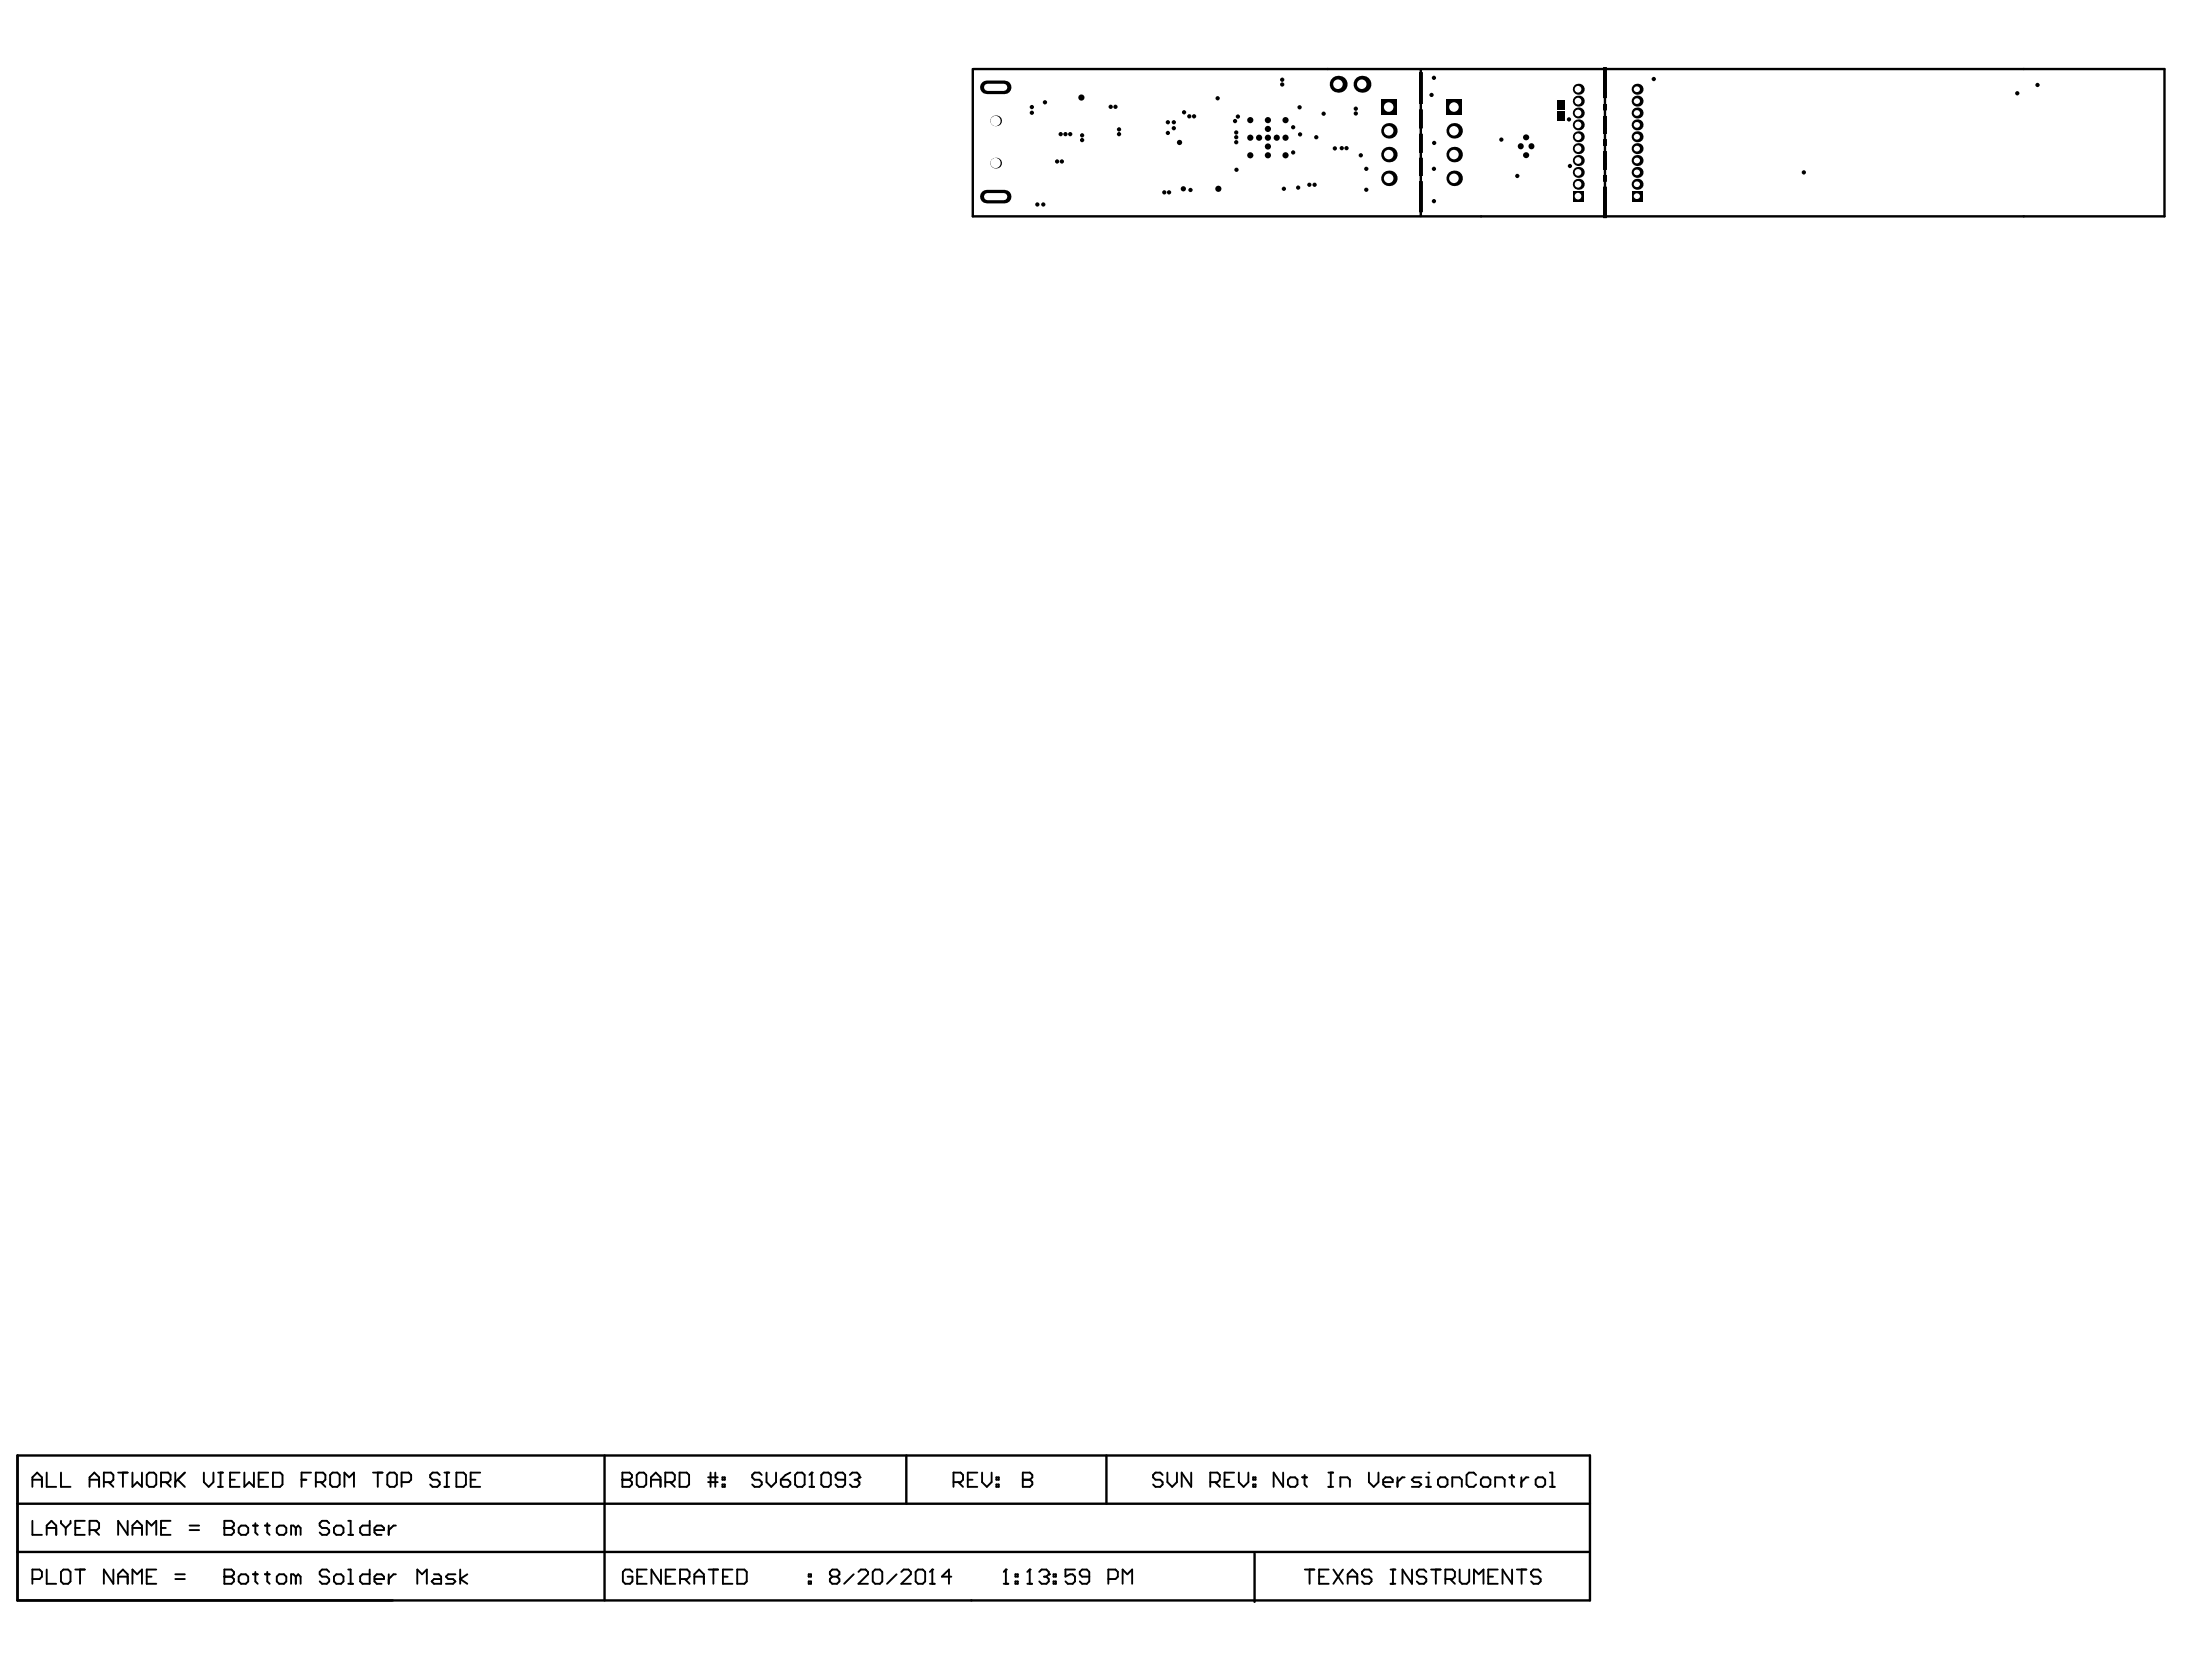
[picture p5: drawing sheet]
<svg xmlns="http://www.w3.org/2000/svg" width="271mm" height="208mm" viewBox="0 0 271 208" stroke-linecap="round" stroke-linejoin="round" font-family="sans-serif">
<g fill="none" stroke="#000" stroke-width=".12">
<path d="M176 16.7h.3v2.2h-.3zM176 13.7h.3v2.1h-.3zM176 19.6h.3v2.2h-.3zM176 9h.3v3.8h-.3zM198.9 17.3h.3v.7h-.3zM198.9 15.9h.3v.6h-.3zM198.9 13h.3v.6h-.3zM198.9 11.5h.3v.6h-.3zM198.9 18.8h.3v1.5h-.3zM198.9 14.4h.3v1.5h-.3zM198.9 8.4h.3v3.1h-.3zM176 22.6h.3v3.6h-.3z"/>
<path d="M198.9 23.2h.3v.7h-.3zM198.9 21.8h.3v.6h-.3zM198.9 20.3h.3v.7h-.3zM198.9 23.9h.3v3.1h-.3z"/>
</g>
<path d="M120.6 8.6v18.2h147.8v-18.2h-147.7M176.2 8.7v18.1M199 8.7v18M2.2 180.4v18h194.9v-18h-194.9v18M2.2 192.4h194.9M2.2 186.4h194.9M75 180.4v18M112.4 180.4v6M137.2 180.4v6M155.6 192.6v6" fill="none" stroke="#000" stroke-width=".3"/>
<g fill="none" stroke="#000" stroke-width=".24">
<path d="M4 183.4h1.2M4 184.3v-1.2l.6-.5 .6 .5v1.2M4 188.5v1.8h1.2M4 195.7h.9l.3-.2v-.6l-.3-.3h-.9v1.7M5.8 182.6v1.7h1.2M5.8 190.3v-1.2l.6-.6 .6 .6v1.2M5.8 194.6v1.7h1.2M5.8 189.4h1.2M7.6 182.6v1.7h1.1M7.6 194.9l.3-.3h.5l.3 .3v1.1l-.3 .3h-.5l-.3-.3zM7.6 188.5v.3l.6 .6M8.2 189.4v.9"/>
<path d="M8.7 188.5v.3l-.5 .6M9.3 194.6h1.2M9.3 189.4h.6M9.9 194.6v1.7M10.5 188.5h-1.2v1.8h1.2M11.1 183.4h1.2M11.1 189.7h.9l.3-.3v-.6l-.3-.3h-.9v1.8M11.1 184.3v-1.2l.6-.5 .6 .5v1.2M11.7 189.7l.6 .6M12.9 183.7h.9l.3-.3v-.6l-.3-.2h-.9v1.7M13.5 183.7l.6 .6M14.1 194.6v1.7l-1.2-1.7v1.7"/>
<path d="M14.6 182.6h1.2M14.6 196.3v-1.1l.6-.6 .6 .6v1.1M14.6 195.5h1.2M15.2 182.6v1.7M15.8 188.5v1.8l-1.2-1.8v1.8M16.4 182.6v1.7l.6-.6 .6 .6v-1.7M16.4 190.3v-1.2l.6-.6 .6 .6v1.2M16.4 196.3v-1.7l.6 .6 .6-.6v1.7M16.4 189.4h1.2M18.2 182.8l.3-.2h.6l.3 .2v1.2l-.3 .3h-.6l-.3-.3zM18.2 195.5h.6M18.2 190.3v-1.8l.6 .6 .6-.6v1.8"/>
<path d="M19.4 194.6h-1.2v1.7h1.2M20 183.7h.9l.2-.3v-.6l-.2-.2h-.9v1.7M20 189.4h.6M20.6 183.7l.5 .6M21.1 188.5h-1.1v1.8h1.1M21.7 195.7h1.2M21.7 195.2h1.2M21.7 182.6v1.7M22 183.4l.9 .9M22.9 182.6l-1.2 1.1M23.5 189.7h1.2M23.5 189.1h1.2"/>
<path d="M25.3 182.6v1.1l.6 .6 .6-.6v-1.1M27.1 184.3h.5M27.1 182.6h.5M27.3 182.6v1.7M27.8 195.5h.1M27.8 189.4h.1M27.8 194.6h.9l.3 .3v.3l-.3 .3 .3 .2v.3l-.3 .3h-.9zM27.8 195.5h.9M27.8 188.5h.9l.3 .3v.3l-.3 .3 .3 .3v.3l-.3 .3h-.9zM27.8 189.4h.9M28.5 183.4h.6M29.6 195.5l.3-.3h.6l.3 .3v.5l-.3 .3h-.6l-.3-.3z"/>
<path d="M29.6 189.4l.3-.3h.6l.3 .3v.6l-.3 .3h-.6l-.3-.3zM29.7 182.6h-1.2v1.7h1.2M30.3 182.6v1.7l.6-.6 .6 .6v-1.7M31.4 195.2h.6M31.4 189.1h.6M31.7 188.8v1.2l.3 .3M31.7 194.9v1.1l.3 .3M32.1 183.4h.6M32.8 195.2h.6M32.8 189.1h.6M33.1 188.8v1.2l.3 .3M33.1 194.9v1.1l.3 .3"/>
<path d="M33.3 182.6h-1.2v1.7h1.2M33.8 182.6h.9l.3 .2v1.2l-.3 .3h-.9zM34.3 195.5l.3-.3h.6l.3 .3v.5l-.3 .3h-.6l-.3-.3zM34.3 189.4l.3-.3h.6l.3 .3v.6l-.3 .3h-.6l-.3-.3zM36.7 195.5l-.3-.3h-.3v1.1M36.7 189.4l-.3-.3h-.3v1.2M36.7 189.4v.9M36.7 195.5v.8M36.7 195.5l.3-.3 .3 .3v.8M36.7 189.4l.3-.3 .3 .3v.9M37.4 183.4h.6M38.6 182.6h-1.2v1.7"/>
<path d="M39.2 183.7h.9l.2-.3v-.6l-.2-.2h-.9v1.7M39.8 183.7l.5 .6M40.8 194.9l-.3-.3h-.6l-.3 .3v.3l.3 .3h.6l.3 .2v.3l-.3 .3h-.6l-.3-.3M40.8 188.8l-.3-.3h-.6l-.3 .3v.3l.3 .3h.6l.3 .3v.3l-.3 .3h-.6l-.3-.3M40.9 182.8l.3-.2h.6l.3 .2v1.2l-.3 .3h-.6l-.3-.3zM41.4 195.5l.3-.3h.6l.3 .3v.5l-.3 .3h-.6l-.3-.3zM41.4 189.4l.3-.3h.6l.3 .3v.6l-.3 .3h-.6l-.3-.3zM42.7 184.3v-1.7l.6 .5 .6-.5v1.7M43.2 194.6h.3v1.7M43.2 196.3h.6M43.2 190.3h.6M43.2 188.5h.3v1.8"/>
<path d="M45.8 194.6v1.7h-.8l-.3-.3v-.5l.3-.3h.8M45.8 188.5v1.8h-.8l-.3-.3v-.6l.3-.3h.8M46.3 182.6h1.1M46.4 195.7h1.2v-.2l-.3-.3h-.6l-.3 .3v.5l.3 .3h.6M46.4 189.7h1.2v-.3l-.3-.3h-.6l-.3 .3v.6l.3 .3h.6M46.8 182.6v1.7M48 182.8l.3-.2h.6l.3 .2v1.2l-.3 .3h-.6l-.3-.3zM48.2 189.1v1.2M48.2 195.2v1.1M49.1 195.2h-.3l-.6 .5M49.1 189.1h-.3l-.6 .6M49.8 183.7h.9l.3-.3v-.6l-.3-.2h-.9v1.7"/>
<path d="M51.7 196.3v-1.7l.6 .6 .6-.6v1.7M53.8 195.2h.6l.3 .3v.8h-.9l-.3-.3 .3-.3h.9M54.5 182.8l-.3-.2h-.6l-.3 .2v.3l.3 .3h.6l.3 .3v.3l-.3 .3h-.6l-.3-.3M55.1 184.3h.6M55.1 182.6h.6M55.4 182.6v1.7M56.5 195.2h-.9l-.3 .3 .3 .2h.6l.3 .3-.3 .3h-.9M56.6 182.6h.9l.3 .2v1.2l-.3 .3h-.9zM57.1 194.6v1.7M57.9 195.2l-.8 .5 .8 .6M58.4 183.4h.6M59.5 182.6h-1.1v1.7h1.1"/>
<path d="M77.2 183.4h.1M77.2 182.6h.9l.3 .2v.3l-.3 .3 .3 .3v.3l-.3 .3h-.9zM77.2 183.4h.9M78.4 194.9l-.3-.3h-.6l-.3 .3v1.1l.3 .3h.6l.3-.3v-.5h-.6M78.9 182.8l.3-.2h.6l.3 .2v1.2l-.3 .3h-.6l-.3-.3zM79 195.5h.6M80.2 194.6h-1.2v1.7h1.2M80.7 183.4h1.2M80.7 184.3v-1.2l.6-.5 .6 .5v1.2M82 194.6v1.7l-1.2-1.7v1.7M82.5 183.7h.9l.3-.3v-.6l-.3-.2h-.9v1.7M82.6 195.5h.5"/>
<path d="M83.1 183.7l.6 .6M83.7 194.6h-1.1v1.7h1.1M84.3 182.6h.9l.2 .2v1.2l-.2 .3h-.9zM84.3 195.7h.9l.3-.2v-.6l-.3-.3h-.9v1.7M84.9 195.7l.6 .6M86.1 195.5h1.2M86.1 196.3v-1.1l.6-.6 .6 .6v1.1M87.8 183.1h1.2M87.8 183.7h1.2M87.9 194.6h1.1M88.1 182.6v1.7M88.5 194.6v1.7"/>
<path d="M88.7 182.6v1.7M89.6 184h.3v.3h-.3zM89.6 183.1h.3v.3h-.3zM89.6 195.5h.6M90.8 194.6h-1.2v1.7h1.2M91.4 194.6h.9l.3 .3v1.1l-.3 .3h-.9zM94.5 182.8l-.3-.2h-.6l-.3 .2v.3l.3 .3h.6l.3 .3v.3l-.3 .3h-.6l-.3-.3M95 182.6v1.1l.6 .6 .6-.6v-1.1M96.8 183.4h.9l.3 .3v.3l-.3 .3h-.6l-.3-.3zM98 182.6l-.6 .2-.6 .6M98.6 182.8l.3-.2h.6l.3 .2v1.2l-.3 .3h-.6l-.3-.3zM100.3 196h.3v.3h-.3z"/>
<path d="M100.3 195.2h.3v.3h-.3zM100.4 184.3h.6M100.7 182.6h.1M100.7 182.6v1.7M100.7 182.6l-.3 .2M101.8 182.8l.3-.2h.6l.3 .2v1.2l-.3 .3h-.6l-.3-.3zM103.2 195.5l-.3-.3v-.3l.3-.3h.6l.3 .3v.3l-.3 .3M103.2 195.5l-.3 .2v.3l.3 .3h.6l.3-.3v-.3l-.3-.2M103.2 195.5h.6M104.8 183.4h-.9l-.3-.3v-.3l.3-.2h.6l.3 .2v1.2l-.3 .3h-.6l-.3-.3M105.4 182.8l.3-.2h.6l.3 .2v.3M105.9 195.2l-1.2 1.1"/>
<path d="M106 183.4h.3M106.3 183.4l.3 .3v.3l-.3 .3h-.6l-.3-.3M106.4 194.9l.3-.3h.6l.3 .3v.3l-1.2 1.1h1.2M106.6 183.1h.1M106.6 183.1l-.3 .3M108.2 194.9l.3-.3h.6l.3 .3v1.1l-.3 .3h-.6l-.3-.3zM111.2 195.2l-1.2 1.1M111.8 194.9l.3-.3h.5l.3 .3v.3l-1.1 1.1h1.1M113.5 194.9l.3-.3h.6l.3 .3v1.1l-.3 .3h-.6l-.3-.3zM115.3 196.3h.6M115.6 194.6h.1M115.6 194.6v1.7"/>
<path d="M115.6 194.6l-.3 .3M118 195.5h-1.2l.9-.9v1.7M118.2 183.7h.9l.3-.3v-.6l-.3-.2h-.9v1.7M118.8 183.7l.6 .6M120 183.4h.6M121.2 182.6h-1.2v1.7h1.2M121.8 182.6v1.1l.6 .6 .6-.6v-1.1M123.5 184h.3v.3h-.3zM123.5 183.1h.3v.3h-.3zM124.5 196.3h.5M124.7 194.6h.1M124.7 194.6v1.7"/>
<path d="M124.7 194.6l-.2 .3M125.9 196h.3v.3h-.3zM125.9 195.2h.3v.3h-.3zM126.8 183.4h.1M126.8 182.6h.9l.3 .2v.3l-.3 .3 .3 .3v.3l-.3 .3h-.9zM126.8 183.4h.9M127.4 196.3h.6M127.7 194.6h.1M127.7 194.6v1.7M127.7 194.6l-.3 .3M128.9 194.9l.3-.3h.5l.3 .3v.3M129.5 195.5h.2"/>
<path d="M129.7 195.5l.3 .2v.3l-.3 .3h-.5l-.3-.3M130 195.2h.1M130 195.2l-.3 .3M130.6 196h.3v.3h-.3zM130.6 195.2h.3v.3h-.3zM133.3 194.6h-1.2v.9l.6-.3h.3l.3 .3v.5l-.3 .3h-.6l-.3-.3M135.1 195.5h-.9l-.3-.3v-.3l.3-.3h.6l.3 .3v1.1l-.3 .3h-.6l-.3-.3M137.4 195.7h.9l.3-.2v-.6l-.3-.3h-.9v1.7M139.2 196.3v-1.7l.6 .6 .6-.6v1.7M144.2 182.8l-.3-.2h-.6l-.3 .2v.3l.3 .3h.6l.3 .3v.3l-.3 .3h-.6l-.3-.3M144.8 182.6v1.1l.5 .6 .6-.6v-1.1M147.7 182.6v1.7l-1.2-1.7v1.7"/>
<path d="M150.1 183.7h.9l.3-.3v-.6l-.3-.2h-.9v1.7M150.7 183.7l.6 .6M151.8 183.4h.6M153 182.6h-1.2v1.7h1.2M153.6 182.6v1.1l.6 .6 .6-.6v-1.1M155.4 184h.3v.3h-.3zM155.4 183.1h.3v.3h-.3zM159.1 182.6v1.7l-1.2-1.7v1.7M159.7 183.4l.3-.3h.6l.3 .3v.6l-.3 .3h-.6l-.3-.3zM161.5 183.1h.6M161.8 182.8v1.2l.3 .3M161.8 194.6h1.2"/>
<path d="M162.4 194.6v1.7M163.6 195.5h.6M164.7 184.3h.6M164.7 182.6h.6M164.7 194.6h-1.1v1.7h1.1M165 182.6v1.7M165.3 194.6l1.2 1.7M166.2 184.3v-1.2h.9l.3 .3v.9M166.5 194.6l-1.2 1.7M167.1 195.5h1.2M167.1 196.3v-1.1l.6-.6 .6 .6v1.1M169.7 182.6v1.1l.6 .6 .6-.6v-1.1"/>
<path d="M170.1 194.9l-.3-.3h-.6l-.3 .3v.3l.3 .3h.6l.3 .2v.3l-.3 .3h-.6l-.3-.3M171.5 183.7h1.2v-.3l-.3-.3h-.6l-.3 .3v.6l.3 .3h.6M172.4 194.6h.6M172.4 196.3h.6M172.7 194.6v1.7M173.3 183.1v1.2M174.2 183.1h-.3l-.6 .6M175.1 194.6v1.7l-1.2-1.7v1.7M176.2 183.1h-.8l-.3 .3 .3 .3h.5l.3 .3-.3 .3h-.8M176.8 184.3h.6M176.8 183.1h.3v1.2M176.9 194.9l-.3-.3h-.6l-.3 .3v.3l.3 .3h.6l.3 .2v.3l-.3 .3h-.6l-.3-.3"/>
<path d="M177.1 182.6h.1M177.4 194.6h1.2M178 194.6v1.7M178.3 183.4l.3-.3h.6l.3 .3v.6l-.3 .3h-.6l-.3-.3zM179.2 195.7h.9l.3-.2v-.6l-.3-.3h-.9v1.7M179.8 195.7l.6 .6M180.1 184.3v-1.2h.9l.3 .3v.9M181 194.6v1.4l.3 .3h.6l.3-.3v-1.4M182.8 196.3v-1.7l.6 .6 .5-.6v1.7M183 182.8l-.3-.2h-.6l-.3 .2v1.2l.3 .3h.6l.3-.3M183.6 183.4l.3-.3h.6l.3 .3v.6l-.3 .3h-.6l-.3-.3zM184.5 195.5h.6"/>
<path d="M185.4 184.3v-1.2h.9l.3 .3v.9M185.7 194.6h-1.2v1.7h1.2M187.2 183.1h.6M187.5 182.8v1.2l.3 .3M187.5 194.6v1.7l-1.2-1.7v1.7M188.1 194.6h1.2M188.6 183.1v1.2M188.7 194.6v1.7M189.5 183.1h-.3l-.6 .6M190.4 183.4l.3-.3h.6l.3 .3v.6l-.3 .3h-.6l-.3-.3zM191 194.9l-.3-.3h-.6l-.2 .3v.3l.2 .3h.6l.3 .2v.3l-.3 .3h-.6l-.2-.3M192.2 184.3h.6"/>
<path d="M192.2 182.6h.3v1.7"/>
</g>
<g fill="#000">
<circle cx="127.9" cy="14" r=".27"/>
<circle cx="127.9" cy="13.3" r=".27"/>
<circle cx="129.6" cy="12.7" r=".27"/>
<circle cx="131.5" cy="16.6" r=".27"/>
<circle cx="132.1" cy="16.6" r=".27"/>
<circle cx="132.7" cy="16.6" r=".27"/>
<circle cx="134.1" cy="12.1" r=".38"/>
<circle cx="134.2" cy="17.4" r=".27"/>
<circle cx="134.2" cy="16.8" r=".27"/>
<circle cx="137.7" cy="13.2" r=".27"/>
<circle cx="138.3" cy="13.2" r=".27"/>
<circle cx="138.8" cy="16" r=".27"/>
<circle cx="138.8" cy="16.6" r=".27"/>
<circle cx="144.8" cy="15.2" r=".27"/>
<circle cx="144.8" cy="16.5" r=".27"/>
<circle cx="145.6" cy="15.2" r=".27"/>
<circle cx="145.6" cy="15.9" r=".27"/>
<circle cx="146.3" cy="17.7" r=".32"/>
<circle cx="146.8" cy="13.9" r=".27"/>
<circle cx="147.5" cy="14.4" r=".27"/>
<circle cx="148.1" cy="14.4" r=".27"/>
<circle cx="151" cy="12.2" r=".27"/>
<circle cx="153.1" cy="15" r=".27"/>
<circle cx="153.3" cy="17" r=".27"/>
<circle cx="153.3" cy="16.4" r=".27"/>
<circle cx="153.3" cy="17.6" r=".27"/>
<circle cx="153.5" cy="14.4" r=".27"/>
<circle cx="155" cy="14.9" r=".38"/>
<circle cx="155" cy="17.1" r=".38"/>
<circle cx="155" cy="19.3" r=".38"/>
<circle cx="156.1" cy="17.1" r=".38"/>
<circle cx="157.2" cy="18.2" r=".38"/>
<circle cx="157.2" cy="14.9" r=".38"/>
<circle cx="157.2" cy="16" r=".38"/>
<circle cx="157.2" cy="19.3" r=".38"/>
<circle cx="157.2" cy="17.1" r=".38"/>
<circle cx="158.3" cy="17.1" r=".38"/>
<circle cx="159" cy="9.9" r=".27"/>
<circle cx="159" cy="10.5" r=".27"/>
<circle cx="159.4" cy="14.9" r=".38"/>
<circle cx="159.4" cy="19.3" r=".38"/>
<circle cx="159.4" cy="17.1" r=".38"/>
<circle cx="160.3" cy="18.9" r=".27"/>
<circle cx="160.3" cy="15.8" r=".27"/>
<circle cx="161.1" cy="13.3" r=".27"/>
<circle cx="161.2" cy="16.7" r=".27"/>
<circle cx="163.2" cy="17" r=".27"/>
<circle cx="164.1" cy="14.1" r=".27"/>
<circle cx="165.5" cy="18.4" r=".27"/>
<circle cx="166.4" cy="18.4" r=".27"/>
<circle cx="167" cy="18.4" r=".27"/>
<circle cx="168.1" cy="14.1" r=".27"/>
<circle cx="168.1" cy="13.5" r=".27"/>
<circle cx="168.7" cy="19.3" r=".27"/>
<circle cx="177.5" cy="11.8" r=".27"/>
<circle cx="177.8" cy="9.6" r=".27"/>
<circle cx="177.8" cy="17.7" r=".27"/>
<circle cx="186.2" cy="17.3" r=".27"/>
<circle cx="188.6" cy="18.1" r=".38"/>
<circle cx="189.2" cy="19.2" r=".38"/>
<circle cx="189.2" cy="17" r=".38"/>
<circle cx="189.9" cy="18.1" r=".38"/>
<circle cx="194.6" cy="14.8" r=".27"/>
<circle cx="205.1" cy="9.8" r=".27"/>
<circle cx="250.1" cy="11.6" r=".27"/>
<circle cx="252.6" cy="10.5" r=".27"/>
<circle cx="123.5" cy="20.2" r=".66"/>
<circle cx="128.6" cy="25.3" r=".27"/>
<circle cx="129.4" cy="25.3" r=".27"/>
<circle cx="131.1" cy="20" r=".27"/>
<circle cx="131.7" cy="20" r=".27"/>
<circle cx="144.4" cy="23.8" r=".27"/>
<circle cx="145" cy="23.8" r=".27"/>
<circle cx="146.7" cy="23.4" r=".32"/>
<circle cx="147.6" cy="23.6" r=".27"/>
<circle cx="151.1" cy="23.4" r=".38"/>
<circle cx="153.3" cy="21" r=".27"/>
<circle cx="159.2" cy="23.4" r=".27"/>
<circle cx="161" cy="23.3" r=".27"/>
<circle cx="162.4" cy="22.9" r=".27"/>
<circle cx="163" cy="22.9" r=".27"/>
<circle cx="169.4" cy="23.5" r=".27"/>
<circle cx="169.4" cy="20.9" r=".27"/>
<circle cx="177.8" cy="24.9" r=".27"/>
<circle cx="177.8" cy="20.9" r=".27"/>
<circle cx="188.1" cy="21.8" r=".27"/>
<circle cx="194.7" cy="20.6" r=".27"/>
<circle cx="223.7" cy="21.4" r=".27"/>
</g>
<circle cx="123.4" cy="20.2" r=".63" fill="#fff"/>
<circle cx="123.5" cy="15" r=".66" fill="#000"/>
<circle cx="123.4" cy="15" r=".63" fill="#fff"/>
<path d="M171.3 12.3h1.9v1.9h-1.9z" fill-rule="evenodd" fill="#000"/>
<circle cx="172.2" cy="13.3" r=".59" fill="#fff"/>
<circle cx="195.7" cy="22.8" r=".68" fill="#000"/>
<circle cx="195.7" cy="22.8" r=".41" fill="#fff"/>
<circle cx="195.7" cy="18.4" r=".68" fill="#000"/>
<circle cx="195.7" cy="18.4" r=".41" fill="#fff"/>
<circle cx="195.7" cy="15.5" r=".68" fill="#000"/>
<circle cx="195.7" cy="15.5" r=".41" fill="#fff"/>
<circle cx="195.7" cy="11.1" r=".68" fill="#000"/>
<circle cx="195.7" cy="11.1" r=".41" fill="#fff"/>
<circle cx="203" cy="22.8" r=".68" fill="#000"/>
<circle cx="203" cy="22.8" r=".37" fill="#fff"/>
<circle cx="203" cy="18.4" r=".68" fill="#000"/>
<circle cx="203" cy="18.4" r=".37" fill="#fff"/>
<circle cx="203" cy="15.5" r=".68" fill="#000"/>
<circle cx="203" cy="15.5" r=".37" fill="#fff"/>
<circle cx="203" cy="11.1" r=".68" fill="#000"/>
<circle cx="203" cy="11.1" r=".37" fill="#fff"/>
<circle cx="172.2" cy="22.1" r=".96" fill="#000"/>
<circle cx="172.2" cy="22.1" r=".59" fill="#fff"/>
<circle cx="172.2" cy="16.2" r=".96" fill="#000"/>
<circle cx="172.2" cy="16.2" r=".59" fill="#fff"/>
<circle cx="172.2" cy="19.2" r=".96" fill="#000"/>
<circle cx="172.2" cy="19.2" r=".59" fill="#fff"/>
<circle cx="195.7" cy="21.4" r=".68" fill="#000"/>
<circle cx="195.7" cy="21.4" r=".41" fill="#fff"/>
<path d="M195 23.6h1.4v1.4h-1.4z" fill-rule="evenodd" fill="#000"/>
<circle cx="195.7" cy="24.3" r=".41" fill="#fff"/>
<circle cx="195.7" cy="12.5" r=".68" fill="#000"/>
<circle cx="195.7" cy="12.5" r=".41" fill="#fff"/>
<circle cx="195.7" cy="14" r=".68" fill="#000"/>
<circle cx="195.7" cy="14" r=".41" fill="#fff"/>
<circle cx="195.7" cy="17" r=".68" fill="#000"/>
<circle cx="195.7" cy="17" r=".41" fill="#fff"/>
<path d="M202.3 23.6h1.4v1.4h-1.4z" fill-rule="evenodd" fill="#000"/>
<circle cx="203" cy="24.3" r=".37" fill="#fff"/>
<circle cx="203" cy="21.4" r=".68" fill="#000"/>
<circle cx="203" cy="21.4" r=".37" fill="#fff"/>
<circle cx="203" cy="17" r=".68" fill="#000"/>
<circle cx="203" cy="17" r=".37" fill="#fff"/>
<circle cx="203" cy="14" r=".68" fill="#000"/>
<circle cx="203" cy="14" r=".37" fill="#fff"/>
<circle cx="203" cy="12.5" r=".68" fill="#000"/>
<circle cx="203" cy="12.5" r=".37" fill="#fff"/>
<circle cx="168.9" cy="10.4" r="1.05" fill="#000"/>
<circle cx="168.9" cy="10.4" r=".59" fill="#fff"/>
<circle cx="165.9" cy="10.4" r="1.05" fill="#000"/>
<circle cx="165.9" cy="10.4" r=".59" fill="#fff"/>
<circle cx="195.7" cy="19.9" r=".68" fill="#000"/>
<circle cx="195.7" cy="19.9" r=".41" fill="#fff"/>
<circle cx="203" cy="19.9" r=".68" fill="#000"/>
<circle cx="203" cy="19.9" r=".37" fill="#fff"/>
<path d="M122.4 10.8h2.2" fill="none" stroke="#000" stroke-width="1.7"/>
<path d="M122.5 10.8h2" fill="none" stroke="#fff" stroke-width=".89"/>
<path d="M179.4 12.3h1.9v1.9h-1.9z" fill-rule="evenodd" fill="#000"/>
<circle cx="180.3" cy="13.3" r=".59" fill="#fff"/>
<path d="M122.4 24.4h2.2" fill="none" stroke="#000" stroke-width="1.7"/>
<path d="M122.5 24.4h2" fill="none" stroke="#fff" stroke-width=".89"/>
<circle cx="180.3" cy="22.1" r=".96" fill="#000"/>
<circle cx="180.3" cy="22.1" r=".59" fill="#fff"/>
<circle cx="180.3" cy="16.2" r=".96" fill="#000"/>
<circle cx="180.3" cy="16.2" r=".59" fill="#fff"/>
<circle cx="180.3" cy="19.2" r=".96" fill="#000"/>
<circle cx="180.3" cy="19.2" r=".59" fill="#fff"/>
<g fill="#000">
<path d="M193.1 12.4h.9v1.2h-.9z" fill-rule="evenodd"/>
<path d="M193.1 13.8h.9v1.2h-.9z" fill-rule="evenodd"/>
</g>
</svg>
